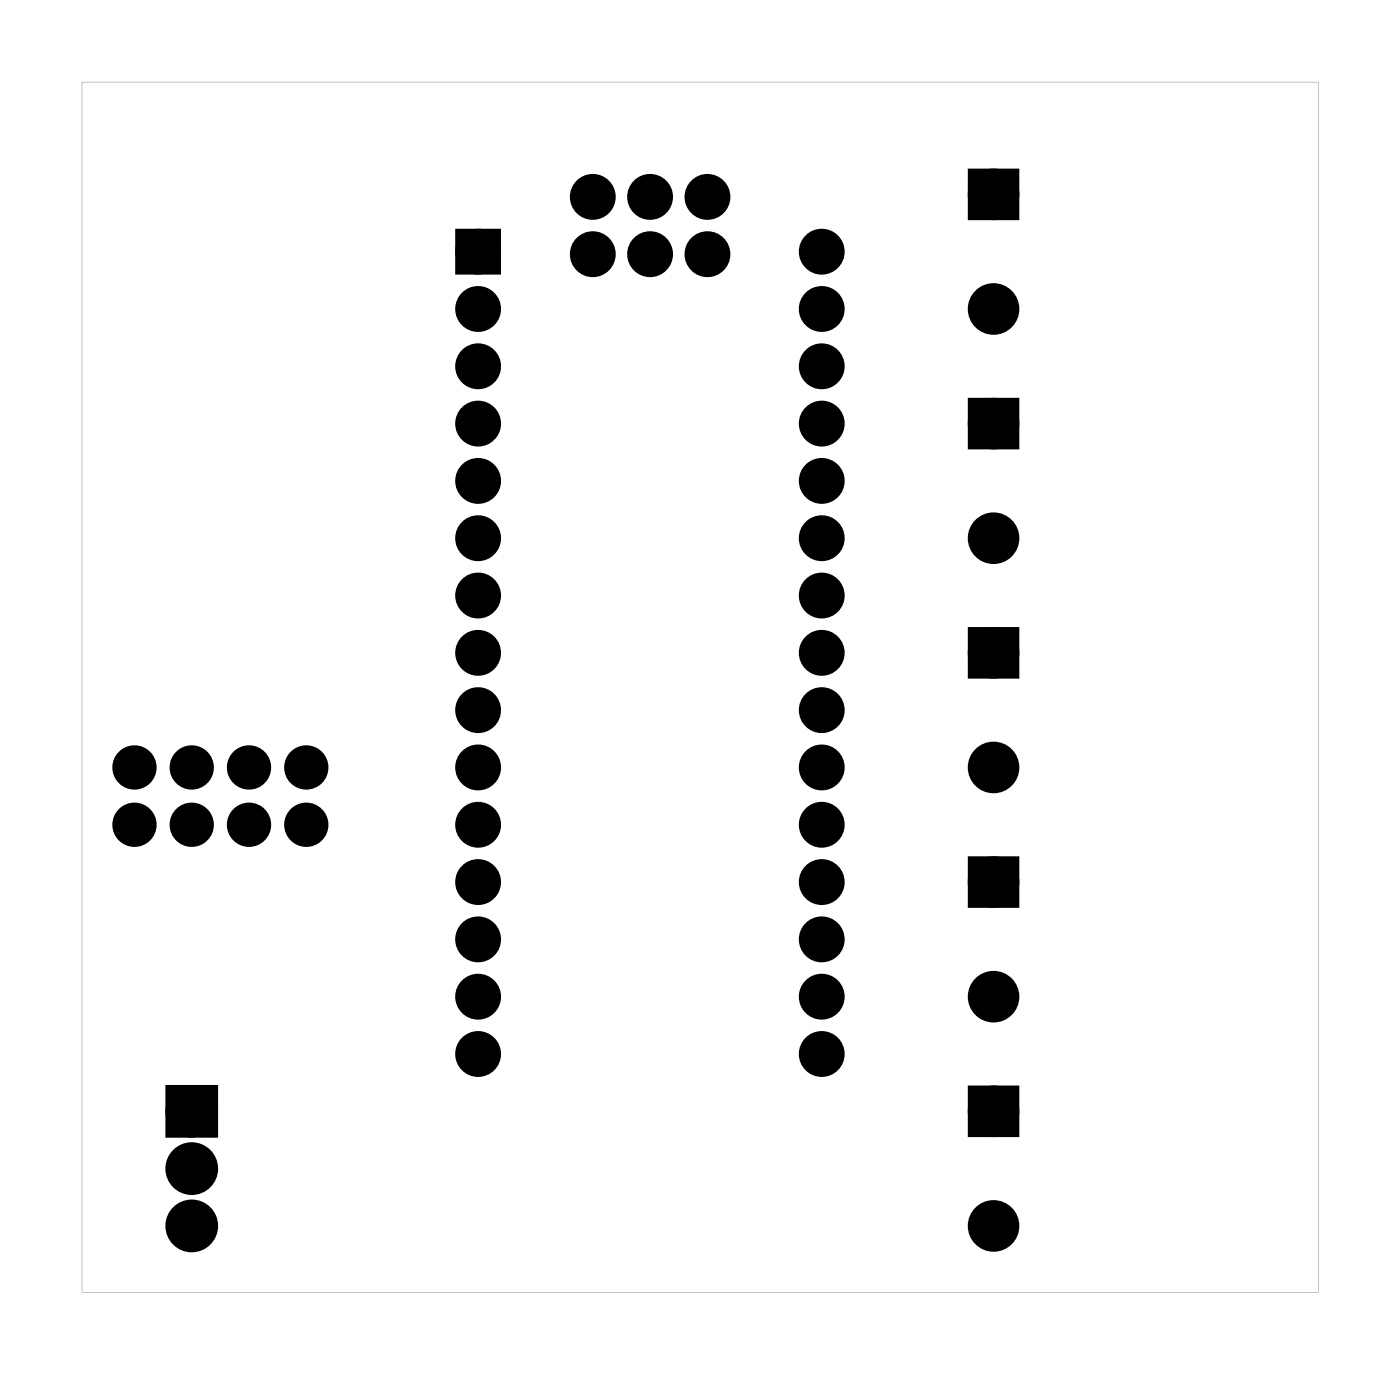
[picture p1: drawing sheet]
<svg xmlns="http://www.w3.org/2000/svg" width="62mm" height="61mm" viewBox="0 0 62 61" stroke-linecap="round" stroke-linejoin="round" font-family="sans-serif">
<g fill="#000">
<path d="M20.5 10.5h1.4v1.3h-1.4zM43.3 18h1.5v1.5h-1.5zM43.3 7.9h1.5v1.5h-1.5zM43.3 28.2h1.5v1.5h-1.5zM43.3 38.3h1.5v1.6h-1.5zM7.7 48.5h1.6v1.5h-1.6zM43.3 48.5h1.5v1.5h-1.5z"/>
<path d="M3.6 3.6h54.9v53.7h-54.9zM3.6 3.6v53.7h54.9v-53.7z"/>
</g>
<g fill="none" stroke="#000" stroke-width=".76" stroke-linecap="butt">
<path d="M43.3 18h1.5v1.5h-1.5zM43.3 7.9h1.5v1.5h-1.5zM43.3 28.2h1.5v1.5h-1.5zM43.3 38.3h1.5v1.6h-1.5zM7.7 48.5h1.6v1.5h-1.6zM43.3 48.5h1.5v1.5h-1.5z"/>
<circle cx="44.1" cy="13.7" r=".76"/>
<circle cx="44.1" cy="18.8" r=".76"/>
<circle cx="44.1" cy="8.6" r=".76"/>
<circle cx="44.1" cy="23.9" r=".76"/>
<circle cx="44.1" cy="34" r=".76"/>
<circle cx="44.1" cy="28.9" r=".76"/>
<circle cx="44.1" cy="39.1" r=".76"/>
<circle cx="8.5" cy="49.3" r=".79"/>
<circle cx="8.5" cy="51.8" r=".79"/>
<circle cx="8.5" cy="54.3" r=".79"/>
<circle cx="44.1" cy="54.3" r=".76"/>
<circle cx="44.1" cy="44.2" r=".76"/>
<circle cx="44.1" cy="49.3" r=".76"/>
</g>
<g fill="#000">
<circle cx="21.2" cy="18.8" r=".67"/>
<circle cx="21.2" cy="11.2" r=".67"/>
<circle cx="21.2" cy="13.7" r=".67"/>
<circle cx="21.2" cy="16.2" r=".67"/>
<circle cx="26.3" cy="8.7" r=".67"/>
<circle cx="26.3" cy="11.3" r=".67"/>
<circle cx="28.8" cy="8.7" r=".67"/>
<circle cx="28.8" cy="11.3" r=".67"/>
<circle cx="31.4" cy="8.7" r=".67"/>
<circle cx="31.4" cy="11.3" r=".67"/>
<circle cx="36.4" cy="18.8" r=".67"/>
<circle cx="36.4" cy="11.2" r=".67"/>
<circle cx="36.4" cy="13.7" r=".67"/>
<circle cx="36.4" cy="16.2" r=".67"/>
<circle cx="44.1" cy="8.6" r=".76"/>
<circle cx="44.1" cy="13.7" r=".76"/>
<circle cx="44.1" cy="18.8" r=".76"/>
<circle cx="6" cy="36.6" r=".64"/>
<circle cx="6" cy="34" r=".64"/>
<circle cx="8.5" cy="36.6" r=".64"/>
<circle cx="8.5" cy="34" r=".64"/>
<circle cx="11" cy="36.6" r=".64"/>
<circle cx="11" cy="34" r=".64"/>
<circle cx="13.6" cy="36.6" r=".64"/>
<circle cx="13.6" cy="34" r=".64"/>
<circle cx="21.2" cy="39.1" r=".67"/>
<circle cx="21.2" cy="23.9" r=".67"/>
<circle cx="21.2" cy="21.3" r=".67"/>
<circle cx="21.2" cy="26.4" r=".67"/>
<circle cx="21.2" cy="31.5" r=".67"/>
<circle cx="21.2" cy="34" r=".67"/>
<circle cx="21.2" cy="28.9" r=".67"/>
<circle cx="21.2" cy="36.6" r=".67"/>
<circle cx="36.4" cy="39.1" r=".67"/>
<circle cx="36.4" cy="21.3" r=".67"/>
<circle cx="36.4" cy="23.9" r=".67"/>
<circle cx="36.4" cy="26.4" r=".67"/>
<circle cx="36.4" cy="31.5" r=".67"/>
<circle cx="36.4" cy="28.9" r=".67"/>
<circle cx="36.4" cy="36.6" r=".67"/>
<circle cx="36.4" cy="34" r=".67"/>
<circle cx="44.1" cy="28.9" r=".76"/>
<circle cx="44.1" cy="34" r=".76"/>
<circle cx="44.1" cy="39.1" r=".76"/>
<circle cx="44.1" cy="23.9" r=".76"/>
<circle cx="8.5" cy="54.3" r=".79"/>
<circle cx="8.5" cy="49.3" r=".79"/>
<circle cx="8.5" cy="51.8" r=".79"/>
<circle cx="21.2" cy="46.7" r=".67"/>
<circle cx="21.2" cy="41.6" r=".67"/>
<circle cx="21.2" cy="44.2" r=".67"/>
<circle cx="36.4" cy="46.7" r=".67"/>
<circle cx="36.4" cy="44.2" r=".67"/>
<circle cx="36.4" cy="41.6" r=".67"/>
<circle cx="44.1" cy="44.2" r=".76"/>
<circle cx="44.1" cy="49.3" r=".76"/>
<circle cx="44.1" cy="54.3" r=".76"/>
</g>
<g fill="none" stroke="#000" stroke-width=".69" stroke-linecap="butt">
<path d="M20.5 10.5h1.4v1.3h-1.4z"/>
<circle cx="21.2" cy="11.2" r=".67"/>
<circle cx="21.2" cy="18.8" r=".67"/>
<circle cx="21.2" cy="16.2" r=".67"/>
<circle cx="21.2" cy="13.7" r=".67"/>
<circle cx="26.3" cy="11.3" r=".67"/>
<circle cx="26.3" cy="8.7" r=".67"/>
<circle cx="28.8" cy="11.3" r=".67"/>
<circle cx="28.8" cy="8.7" r=".67"/>
<circle cx="31.4" cy="11.3" r=".67"/>
<circle cx="31.4" cy="8.7" r=".67"/>
<circle cx="36.4" cy="11.2" r=".67"/>
<circle cx="36.4" cy="18.8" r=".67"/>
<circle cx="36.4" cy="13.7" r=".67"/>
<circle cx="36.4" cy="16.2" r=".67"/>
<circle cx="21.2" cy="31.5" r=".67"/>
<circle cx="21.2" cy="36.6" r=".67"/>
<circle cx="21.2" cy="34" r=".67"/>
<circle cx="21.2" cy="39.1" r=".67"/>
<circle cx="21.2" cy="28.9" r=".67"/>
<circle cx="21.2" cy="23.9" r=".67"/>
<circle cx="21.2" cy="26.4" r=".67"/>
<circle cx="21.2" cy="21.3" r=".67"/>
<circle cx="36.4" cy="39.1" r=".67"/>
<circle cx="36.4" cy="31.5" r=".67"/>
<circle cx="36.4" cy="34" r=".67"/>
<circle cx="36.4" cy="36.6" r=".67"/>
<circle cx="36.4" cy="28.9" r=".67"/>
<circle cx="36.4" cy="23.9" r=".67"/>
<circle cx="36.4" cy="21.3" r=".67"/>
<circle cx="36.4" cy="26.4" r=".67"/>
<circle cx="21.2" cy="41.6" r=".67"/>
<circle cx="21.2" cy="44.2" r=".67"/>
<circle cx="21.2" cy="46.7" r=".67"/>
<circle cx="36.4" cy="46.7" r=".67"/>
<circle cx="36.4" cy="44.2" r=".67"/>
<circle cx="36.4" cy="41.6" r=".67"/>
</g>
<g fill="none" stroke="#000" stroke-width=".68" stroke-linecap="butt">
<circle cx="6" cy="36.6" r=".64"/>
<circle cx="6" cy="34" r=".64"/>
<circle cx="8.5" cy="36.6" r=".64"/>
<circle cx="8.5" cy="34" r=".64"/>
<circle cx="11" cy="36.6" r=".64"/>
<circle cx="11" cy="34" r=".64"/>
<circle cx="13.6" cy="36.6" r=".64"/>
<circle cx="13.6" cy="34" r=".64"/>
</g>
</svg>
